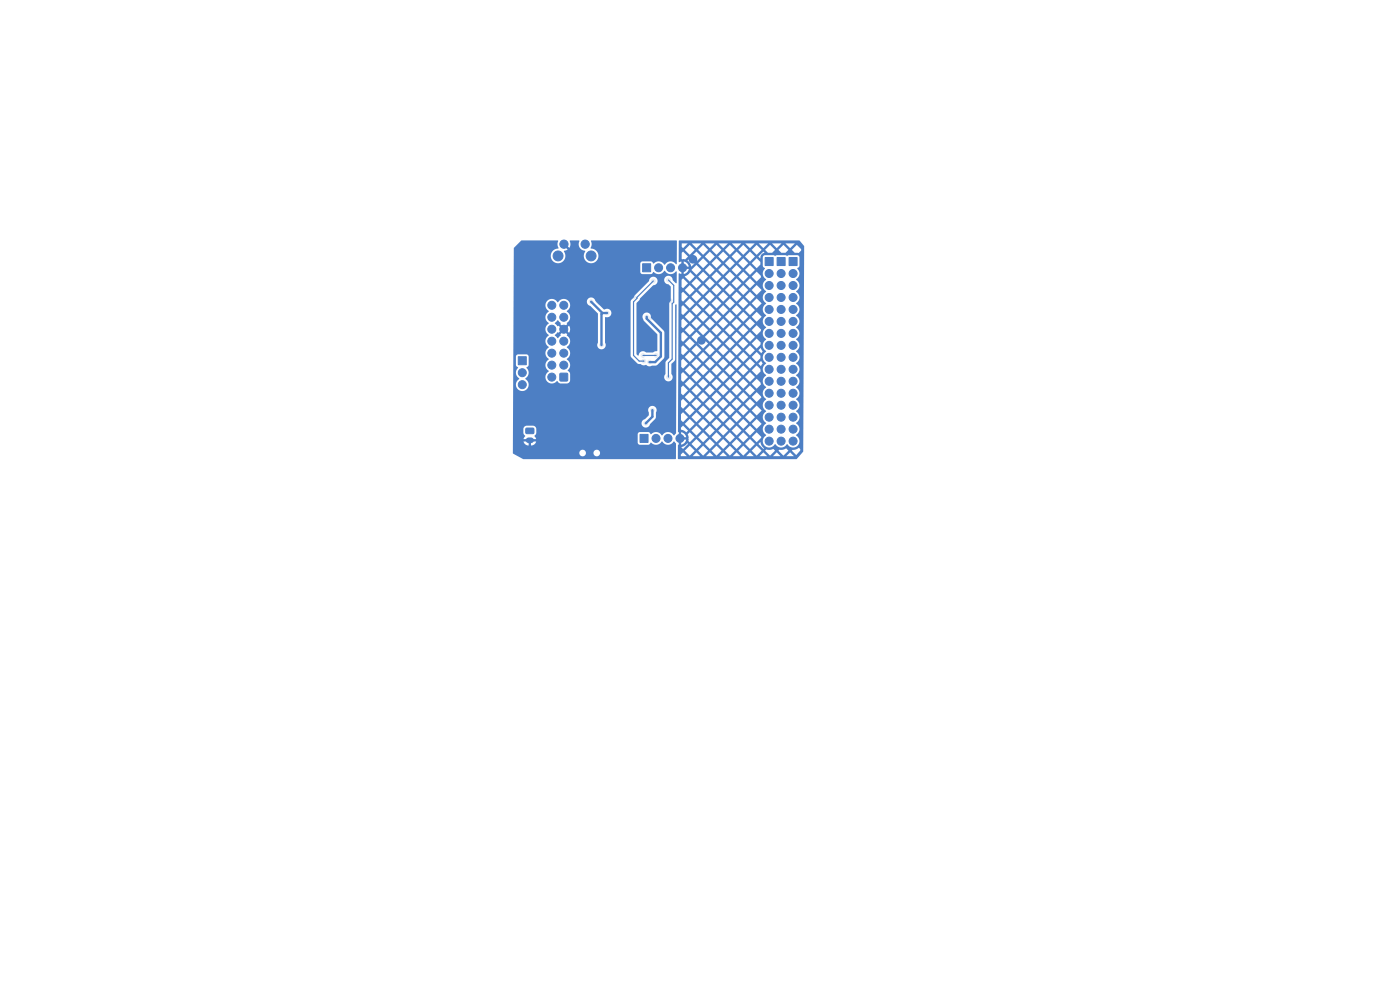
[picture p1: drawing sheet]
<svg xmlns="http://www.w3.org/2000/svg" width="297mm" height="210mm" viewBox="0 0 297 210" stroke-linecap="round" stroke-linejoin="round" font-family="sans-serif">
<g fill="#4d7fc4" stroke="#4d7fc4" stroke-width=".21">
<path d="M162.3 54.6h1.7v1.7h-1.7z"/>
<path d="M164.9 54.6h1.7v1.7h-1.7z"/>
<path d="M167.4 54.6h1.7v1.7h-1.7z"/>
<path d="M118.8 79.2h1.6v1.6h-1.6z"/>
<path d="M136.3 56h1.7v1.7h-1.7z"/>
<path d="M111.6 90.9l1.5-.1 .2 .3v.7l-.3 .2h-1.3l-.2-.3z"/>
<path d="M135.8 92.1h1.7v1.7h-1.7z"/>
<path d="M109.9 75.7h1.8v1.7h-1.8z"/>
<circle cx="163.2" cy="58" r=".85"/>
<circle cx="165.7" cy="58" r=".85"/>
<circle cx="168.2" cy="58" r=".85"/>
<circle cx="163.2" cy="60.6" r=".85"/>
<circle cx="165.7" cy="60.6" r=".85"/>
<circle cx="168.2" cy="60.6" r=".85"/>
<circle cx="163.2" cy="63.1" r=".85"/>
<circle cx="165.7" cy="63.1" r=".85"/>
<circle cx="168.2" cy="63.1" r=".85"/>
<circle cx="163.2" cy="65.6" r=".85"/>
<circle cx="165.7" cy="65.6" r=".85"/>
<circle cx="168.2" cy="65.6" r=".85"/>
<circle cx="163.2" cy="68.2" r=".85"/>
<circle cx="165.7" cy="68.2" r=".85"/>
<circle cx="168.2" cy="68.2" r=".85"/>
<circle cx="163.2" cy="70.7" r=".85"/>
<circle cx="165.7" cy="70.7" r=".85"/>
<circle cx="168.2" cy="70.7" r=".85"/>
<circle cx="163.2" cy="73.3" r=".85"/>
<circle cx="165.7" cy="73.3" r=".85"/>
<circle cx="168.2" cy="73.3" r=".85"/>
<circle cx="163.2" cy="75.8" r=".85"/>
<circle cx="165.7" cy="75.8" r=".85"/>
<circle cx="168.2" cy="75.8" r=".85"/>
<circle cx="163.2" cy="78.3" r=".85"/>
<circle cx="165.7" cy="78.3" r=".85"/>
<circle cx="168.2" cy="78.3" r=".85"/>
<circle cx="163.2" cy="80.9" r=".85"/>
<circle cx="165.7" cy="80.9" r=".85"/>
<circle cx="168.2" cy="80.9" r=".85"/>
<circle cx="163.2" cy="83.4" r=".85"/>
<circle cx="165.7" cy="83.4" r=".85"/>
<circle cx="168.2" cy="83.4" r=".85"/>
<circle cx="163.2" cy="86" r=".85"/>
<circle cx="165.7" cy="86" r=".85"/>
<circle cx="168.2" cy="86" r=".85"/>
<circle cx="163.2" cy="88.5" r=".85"/>
<circle cx="165.7" cy="88.5" r=".85"/>
<circle cx="168.2" cy="88.5" r=".85"/>
<circle cx="163.2" cy="91" r=".85"/>
<circle cx="165.7" cy="91" r=".85"/>
<circle cx="168.2" cy="91" r=".85"/>
<circle cx="163.2" cy="93.6" r=".85"/>
<circle cx="165.7" cy="93.6" r=".85"/>
<circle cx="168.2" cy="93.6" r=".85"/>
<circle cx="117.1" cy="80" r=".85"/>
<circle cx="119.6" cy="77.5" r=".85"/>
<circle cx="117.1" cy="77.5" r=".85"/>
<circle cx="119.6" cy="74.9" r=".85"/>
<circle cx="117.1" cy="74.9" r=".85"/>
<circle cx="119.6" cy="72.4" r=".85"/>
<circle cx="117.1" cy="72.4" r=".85"/>
<circle cx="119.6" cy="69.8" r=".85"/>
<circle cx="117.1" cy="69.8" r=".85"/>
<circle cx="119.6" cy="67.3" r=".85"/>
<circle cx="117.1" cy="67.3" r=".85"/>
<circle cx="119.6" cy="64.8" r=".85"/>
<circle cx="117.1" cy="64.8" r=".85"/>
<circle cx="139.7" cy="56.8" r=".85"/>
<circle cx="142.3" cy="56.8" r=".85"/>
<circle cx="144.8" cy="56.8" r=".85"/>
<circle cx="118.4" cy="54.3" r="1.05"/>
<circle cx="125.4" cy="54.3" r="1.05"/>
<circle cx="119.6" cy="51.8" r=".87"/>
<circle cx="124.1" cy="51.8" r=".87"/>
<circle cx="139.2" cy="93" r=".85"/>
<circle cx="141.7" cy="93" r=".85"/>
<circle cx="144.2" cy="93" r=".85"/>
<circle cx="110.8" cy="79.1" r=".85"/>
<circle cx="110.8" cy="81.6" r=".85"/>
</g>
<path d="M112.1 93.4h.6" fill="none" stroke="#4d7fc4" stroke-width="1.2"/>
<g fill="#ececec" stroke="#ececec" stroke-width=".21">
<circle cx="137.2" cy="67.2" r=".4"/>
<circle cx="137.8" cy="76.8" r=".4"/>
<circle cx="137" cy="89.8" r=".4"/>
<circle cx="138.4" cy="87" r=".4"/>
<circle cx="125.4" cy="64" r=".4"/>
<circle cx="127.6" cy="73.2" r=".4"/>
<circle cx="128.8" cy="66.4" r=".4"/>
<circle cx="129.6" cy="83.2" r=".4"/>
<circle cx="147" cy="55" r=".4"/>
<circle cx="148.8" cy="72.2" r=".4"/>
<circle cx="122.8" cy="92.4" r=".4"/>
<circle cx="126.4" cy="83.2" r=".4"/>
<circle cx="138.2" cy="67.4" r=".4"/>
<circle cx="136.6" cy="63.4" r=".4"/>
<circle cx="132.8" cy="68.2" r=".4"/>
<circle cx="132.8" cy="61" r=".4"/>
<circle cx="123" cy="87.6" r=".4"/>
<circle cx="142.2" cy="63.8" r=".4"/>
<circle cx="134.4" cy="63" r=".4"/>
<circle cx="132.2" cy="83.2" r=".4"/>
<circle cx="117.6" cy="93.4" r=".4"/>
<circle cx="138.6" cy="59.6" r=".4"/>
<circle cx="136.6" cy="76.6" r=".4"/>
<circle cx="141.8" cy="59.4" r=".4"/>
<circle cx="141.8" cy="80" r=".4"/>
<circle cx="136.4" cy="75.4" r=".4"/>
<circle cx="139.2" cy="75.4" r=".4"/>
</g>
<path d="M125.4 64l2.4 2.4M127.8 66.4l-.2 .2v6.6M127.8 66.4h1M137.2 67.2v.4l3 3v5l-1.2 1.2h-1.2M138.4 87v1.4l-1.4 1.4" fill="none" stroke="#4d7fc4" stroke-width=".5"/>
<path d="M138.6 59.6l-3.5 3.5v.2l-.7 .7v11.4l1.2 1.2h1M141.8 59.4l1.1 1.1v3.6l-.3 .3v11.8l-.8 .8v3M136.4 75.4h2.8" fill="none" stroke="#4d7fc4" stroke-width=".25"/>
<g fill="#4d7fc4">
<path d="M117.7 71l.6-.5 .2 .1 .6-.6 .4 .3-.7 .7 .1 .2-.5 .5-.7-.5z"/>
<path d="M117.7 68.5l.7-.6 .6 .6-.2 .2 .7 .7-.4 .3-.6-.6-.3 .1z"/>
<path d="M110.6 51h7.7l.1 .1a1.71 1.71 0 0 0 .1 1.6 1.59 1.59 0 0 0-1.6 1.9 1.59 1.59 0 0 0 2.2 1.1 1.59 1.59 0 0 0 .5-2.5l.8-.3-.6-.6 .3-.4 .7 .7a1.67 1.67 0 0 0 .1-1.6h2a1.52 1.52 0 0 0 .9 2.1l.4 .1a1.59 1.59 0 0 0 .5 2.5 1.59 1.59 0 0 0 2.3-1.2 1.59 1.59 0 0 0-1.7-1.8v-.2a1.68 1.68 0 0 0 .1-1.5h18.1l.1 .1v4.8l-.2 .2a1.48 1.48 0 0 0-2.4 .1 1.5 1.5 0 0 0-2.4-.3l-.5-.4h-2l-.3 .3v1.9l.4 .4 1.9 .1 .5-.5a1.51 1.51 0 0 0 2.4-.3 1.48 1.48 0 0 0 2.5 .2v2.4l-.1 .1-.7-.6a.92 .92 0 0 0-.9-1 .92 .92 0 0 0-.9 .9 .92 .92 0 0 0 1 .9l.4 .5v3l-.3 .6v11.5l-.8 .9v2.5a.92 .92 0 0 0-.1 1.3 .92 .92 0 0 0 1.4 0 .92 .92 0 0 0-.1-1.3v-2l.7-.8 .1-.3v-11.5l.3-.1-.1 27.3-.4 .5a1.48 1.48 0 0 0-2.6 0 1.5 1.5 0 0 0-2.4-.3l-.5-.5-1.8 .1-.4 .4v1.9l.2 .3h2.1l.4-.4a1.61 1.61 0 0 0 2.5-.3 1.48 1.48 0 0 0 2.5 0l.4 .5v3.2l-.1 .1h-32.3l-2.2-1.2h14.1a.71 .71 0 0 0 .7 .6 .71 .71 0 0 0 .7-.6l1.6 .1a.71 .71 0 0 0 1.2 .3 .71 .71 0 0 0-.3-1.2 .71 .71 0 0 0-.9 .8h-1.6v-.2a.71 .71 0 0 0-.8-.6 .71 .71 0 0 0-.6 .8h-14.1v-4.4h2.2l.4 .7-.4 .6h1.1v.6h-1l.1 .3 .4 .4 .5 .1v-.8h.6v.8a1.09 1.09 0 0 0 1.1-.8h-1.1v-.6h1l-.3-.6 .4-.7v-.9l-.3-.4-.4-.2h-1.5l-.5 .4-.1 1.1h-2.2v-2h27.3a.92 .92 0 0 0 .8 .9 .92 .92 0 0 0 1-.8l1.1-1.1 .2-1.3a.92 .92 0 0 0-.8-1.4 .92 .92 0 0 0-.8 1.4v.6l-.8 .8-.4 .2-.3 .7h-27.3l.1-8.2h.5a1.39 1.39 0 0 0 2.2 1.1 1.39 1.39 0 0 0-.2-2.4l.4-.3h3.9a1.36 1.36 0 0 0 .9 1.3 1.36 1.36 0 0 0 1.5-.4l.8 .5 1.5-.1 .4-.2 .2-.4-.1-1.5-.4-.7a1.46 1.46 0 0 0-.3-2.3 1.48 1.48 0 0 0 0-2.6 1.48 1.48 0 0 0 0-2.5l.2-.1-.7-.7 .4-.3 .6 .6a1.33 1.33 0 0 0 0-1.5l-.6 .6-.4-.3 .7-.7-.2-.2a1.48 1.48 0 0 0 0-2.5l.1-.1a1.35 1.35 0 0 0 .4-1.9h3.8l.3 .7 .4 .2 1.6 1.6v6.2a.92 .92 0 0 0 .8 1.4 .92 .92 0 0 0 .8-1.4v-5.4a.96 .96 0 0 0 1.3-1 .96 .96 0 0 0-1.5-.7l-1.7-1.6h7.3v11.5l1.4 1.6 .8 .2a1.12 1.12 0 0 0 1.1 .1l.1 .1a.96 .96 0 0 0 1.1 .1l1.2-.2 1.4-1.5 .1-5.3-.2-.5-2.7-2.7a.93 .93 0 0 0-1.3-1 .93 .93 0 0 0-.2 1.6l2.8 3v3.4l-.9 .4h-1.5a.97 .97 0 0 0-1-.2 .97 .97 0 0 0-.6 .8l-.4-.3v-10.8l.8-1 2.8-2.8a.91 .91 0 0 0 .9-1 .91 .91 0 0 0-1-.8 .91 .91 0 0 0-.8 1l-3.1 3-.8 1.3h-7.3l-.2-.2a.9 .9 0 0 0-1-.7 .9 .9 0 0 0-.8 .9h-3.8l-.1-.1a1.45 1.45 0 0 0-2.3 .2 1.41 1.41 0 0 0-2.2-.3 1.41 1.41 0 0 0 .3 2.3 1.49 1.49 0 0 0 0 2.5 1.49 1.49 0 0 0 0 2.5 1.49 1.49 0 0 0 0 2.6 1.49 1.49 0 0 0 0 2.5 1.49 1.49 0 0 0 0 2.6 1.59 1.59 0 0 0-.7 1.2l-3.9-.1a1.55 1.55 0 0 0-.1-2l.4-.4v-2.1l-.3-.2h-1.9l-.4 .4-.1 1.8 .5 .6a1.51 1.51 0 0 0 .3 2.4 1.59 1.59 0 0 0-.8 1.2h-.5l.1-28.9z"/>
<path d="M144 51.1l25.5-.1 1.1 1.2-.2 43.6-1.5 1.6h-25l-.1-.6h24.6l-.8-.8-.8 .8h-1.2l-.8-.8-.8 .8h-1.2l-.9-.8-.8 .8h-1.2l-.8-.8-.8 .8h-1.2l-.8-.8-.9 .8h-1.2l-.8-.8-.8 .8h-1.2l-.8-.8-.8 .8h-1.2l-.9-.8-.8 .8h-1.2l-.8-.8-.5 .4v.4h-.6v-1.2h1.5l1 1.1 1.1-1.1h.7l1.1 1.1 1-1.1h.7l1.1 1.1 1.1-1.1h.7l1 1.1 1.1-1.1h.7l1.1 1.1 1-1.1h.8l1 1.1 1.1-1.1h.7l1.1 1.1 1-1.1h.7l1.1 1.1 1.1-1.1h.7l.9 .9 .9-.9v-.3l-.3-.3-1.5 .6h-.7l-.5-.5-.8 .3h-.7l-.2 .2h-.7l-.4-.4-.8 .2-.6-.1-.3 .3h-.7l-1.1-1.1-1 1.1h-.8l-1-1.1-1.1 1.1h-.7l-1.1-1.1-1 1.1h-.7l-1.1-1.1-1.1 1.1h-.7l-1-1.1-1.1 1.1h-.7l-1.1-1.1-1 1.1h-1.5v-.7h.7l.4 .3 1.1-1h.7l1 1 1.1-1h.7l1.1 1 1-1h.8l1 1 1.1-1h.7l1.1 1 1-1h.7l1.1 1 1.1-1h.7l1 1 .2-.1-.5-.6-.3-.8-.4 .5h-.7l-1.1-1.1-1.1 1.1h-.7l-1-1.1-1.1 1.1h-.7l-1.1-1.1-1 1.1h-.8l-1-1.1-1.1 1.1h-.7l-1.1-1.1-1 1.1h-.7l-.2-.2-.9 .7-1.1 .2v-.5l.2-.1v-.9h.5v.9a1.35 1.35 0 0 0 1.1-1h-.9v-.6h.9l-.3-.6h.6l.2 .6-.1 .8 .3 .3 1.1-1h.7l1.1 1 1-1h.7l1.1 1 1.1-1h.7l1 1 1.1-1h.7l1.1 1 1-1h.8l1 1 .3-.2h1a1.41 1.41 0 0 0 1.1 1.3 1.41 1.41 0 0 0 1.6-.7 1.48 1.48 0 0 0 2.5 0 1.41 1.41 0 0 0 2.2 .3 1.41 1.41 0 0 0-.3-2.2 1.48 1.48 0 0 0 0-2.6 1.48 1.48 0 0 0 0-2.5 1.48 1.48 0 0 0 0-2.5 1.48 1.48 0 0 0 0-2.6 1.48 1.48 0 0 0 0-2.5 1.48 1.48 0 0 0 0-2.6 1.48 1.48 0 0 0 0-2.5 1.48 1.48 0 0 0 0-2.5 1.48 1.48 0 0 0 0-2.6 1.48 1.48 0 0 0 0-2.5 1.48 1.48 0 0 0 0-2.6 1.48 1.48 0 0 0 0-2.5 1.48 1.48 0 0 0 0-2.5 1.5 1.5 0 0 0 .2-2.4l.5-.5v-1.9l-.3-.3-1.9-.1-.4 .2-.4-.2h-1.8l-.4 .2-.3-.2h-1.8l-.5 .4v1.9l.5 .5a1.51 1.51 0 0 0 .2 2.4 1.49 1.49 0 0 0 0 2.6 1.49 1.49 0 0 0 0 2.5 1.49 1.49 0 0 0 0 2.5 1.49 1.49 0 0 0 0 2.6 1.49 1.49 0 0 0 0 2.5 1.49 1.49 0 0 0 0 2.6 1.49 1.49 0 0 0 0 2.5 1.49 1.49 0 0 0 0 2.5 1.49 1.49 0 0 0 0 2.6 1.49 1.49 0 0 0 0 2.5 1.49 1.49 0 0 0 0 2.6 1.49 1.49 0 0 0 0 2.5 1.49 1.49 0 0 0 0 2.5 1.59 1.59 0 0 0-.7 1.3h-1l.7-.9-1-1-1 1.1h-.8l-1-1.1-1.1 1.1h-.7l-1.1-1.1-1 1.1h-.7l-1.1-1.1-1.1 1.1h-.7l-1-1.1-1.1 1.1h-.7l-1.1-1.1-.4 .4h-.6l-.8-.4v.9h-.5v-.9l-.2-.1v-.5l1.1 .1 .7 .5 .4-.4h.7l1 1.1 1.1-1.1h.7l1.1 1.1 1-1.1h.8l1 1.1 1.1-1.1h.7l1.1 1.1 1-1.1h.7l1.1 1.1 1.1-1.1-1.1-1-1.1 1h-.7l-1-1-1.1 1h-.7l-1.1-1-1 1h-.8l-1-1-1.1 1h-.7l-1.1-1-1 1h-.7l-1.1-1-.4 .4v.4h-.7v-1.2h1.5l1 1.1 1.1-1.1h.7l1.1 1.1 1-1.1h.7l1.1 1.1 1.1-1.1h.7l1 1.1 1.1-1.1h.7l1.1 1.1 1-1.1h.8l1 1.1 1.1-1.1-1.1-1-1 1h-.8l-1-1-1.1 1h-.7l-1.1-1-1 1h-.7l-1.1-1-1.1 1h-.7l-1-1-1.1 1h-.7l-1.1-1-1 1h-1.5v-.8h.7l.4 .5 1.1-1.1h.7l1 1.1 1.1-1.1h.7l1.1 1.1 1-1.1h.8l1 1.1 1.1-1.1h.7l1.1 1.1 1-1.1h.7l1.1 1.1 1.1-1.1-1.1-1.1-1.1 1.1h-.7l-1-1.1-1.1 1.1h-.7l-1.1-1.1-1 1.1h-.8l-1-1.1-1.1 1.1h-.7l-1.1-1.1-1 1.1h-.7l-1.1-1.1-.4 .5v1.2h-.7v-2h1.5l1 1 1.1-1h.7l1.1 1 1-1h.7l1.1 1 1.1-1h.7l1 1 1.1-1h.7l1.1 1 1-1h.8l1 1 1.1-1-1.1-1.1-1 1.1h-.8l-1-1.1-1.1 1.1h-.7l-1.1-1.1-1 1.1h-.7l-1.1-1.1-1.1 1.1h-.7l-1-1.1-1.1 1.1h-.7l-1.1-1.1-1 1.1h-1.5v-.8h.7l.4 .4 1.1-1h.7l1 1 1.1-1h.7l1.1 1 1-1h.8l1 1 1.1-1h.7l1.1 1 1-1h.7l1.1 1 1.1-1-1.1-1.1-1.1 1.1h-.7l-1-1.1-1.1 1.1h-.7l-1.1-1.1-1 1.1h-.8l-1-1.1-1.1 1.1h-.7l-1.1-1.1-1 1.1h-.7l-1.1-1.1-.4 .4v1.3h-.7l.1-2.1h1.4l1 1.1 1.1-1.1h.7l1.1 1.1 1-1.1h.7l1.1 1.1 1.1-1.1h.7l1 1.1 1.1-1.1h.7l1.1 1.1 1-1.1h.8l1 1.1 1-1-1-1.1-1 1h-.8l-1-1-1.1 1h-.7l-1.1-1-1 1h-.7l-1.1-1-1.1 1h-.7l-1-1-1.1 1h-.7l-1.1-1-1 1h-1.4v-.7h.6l.4 .4 1.1-1.1h.7l1 1.1 1.1-1.1h.7l1.1 1.1 1-1.1h.8l1 1.1 1.1-1.1h.7l1.1 1.1 1-1.1h.7l1.1 1.1 1.1-1.1-1.1-1-1.1 1h-.7l-1-1-1.1 1h-.7l-1.1-1-1 1h-.8l-1-1-1.1 1h-.7l-1.1-1-1 1h-.7l-1.1-1-.4 .4v1.3h-.6v-2.1h1.4l1 1.1 1.1-1.1h.7l1.1 1.1 1-1.1h.7l1.1 1.1 1.1-1.1h.7l1 1.1 1.1-1.1h.7l1.1 1.1 1-1.1h.8l1 1.1 .9-1-.1-.4-.8-.8-1 1.1h-.8l-1-1.1-1.1 1.1h-.7l-1.1-1.1-1 1.1h-.7l-1.1-1.1-1.1 1.1h-.7l-1-1.1-1.1 1.1h-.7l-1.1-1.1-1 1.1h-1.4v-.8h.6l.4 .4 1.1-1h.7l1 1 1.1-1h.7l1.1 1 1-1h.8l1 1 1.1-1h.7l1.1 1 1-1h.7l1.1 1 1.1-1-1.1-1.1-1.1 1.1h-.7l-1-1.1-1.1 1.1h-.7l-1.1-1.1-1 1.1h-.8l-1-1.1-1.1 1.1h-.7l-1.1-1.1-1 1.1h-.7l-1.1-1.1-.4 .4v1.3h-.6v-2h1.4l1 1 1.1-1h.7l1.1 1 1-1h.7l1.1 1 1.1-1h.7l1 1 1.1-1h.7l1.1 1 1-1h.8l1 1 .9-.8-.1-.5-.8-.8-1 1.1h-.8l-1-1.1-1.1 1.1h-.7l-1.1-1.1-1 1.1h-.7l-1.1-1.1-1.1 1.1h-.7l-1-1.1-1.1 1.1h-.7l-1.1-1.1-1 1.1h-1.4v-.8h.6l.4 .4 1.1-1.1h.7l1 1.1 1.1-1.1h.7l1.1 1.1 1-1.1h.8l1 1.1 1.1-1.1h.7l1.1 1.1 1-1.1h.7l1.1 1.1 1.1-1.1h.7l.5 .6 .4-.6-.3-.6-.6 .6h-.7l-1.1-1-1.1 1h-.7l-1-1-1.1 1h-.7l-1.1-1-1 1h-.8l-1-1-1.1 1h-.7l-1.1-1-1 1h-.7l-1.1-1-.4 .4v1.3h-.6v-2.1h1.4l1 1.1 1.1-1.1h.7l1.1 1.1 1-1.1h.7l1.1 1.1 1.1-1.1h.7l1 1.1 1.1-1.1h.7l1.1 1.1 1-1.1h.8l1 1.1 .8-.8v-.5l-.8-.8-1 1h-.8l-1-1-1.1 1h-.7l-1.1-1-1 1h-.7l-1.1-1-1.1 1h-.7l-1-1-1.1 1h-.7l-1.1-1-1 1h-1.4v-.7h.6l.4 .4 1.1-1.1h.7l1 1.1 1.1-1.1h.7l1.1 1.1 1-1.1h.8l1 1.1 1.1-1.1h.7l1.1 1.1 1-1.1h.7l1.1 1.1 1.1-1.1h.7l.6 .6 .3-.4-.4-.7-.5 .5h-.7l-1.1-1.1-1.1 1.1h-.7l-1-1.1-1.1 1.1h-.7l-1.1-1.1-1 1.1h-.8l-1-1.1-1.1 1.1h-.7l-1.1-1.1-1 1.1h-.7l-1.1-1.1-.4 .4v1.4h-.6v-2.1h1.4l1 1 1.1-1h.7l1.1 1 1-1h.7l1.1 1 1.1-1h.7l1 1 1.1-1h.7l1.1 1 1-1h.8l1 1 .8-.8 .1-.4-.9-.9-1 1.1h-.8l-1-1.1-1.1 1.1h-.7l-1.1-1.1-1 1.1h-.7l-1.1-1.1-1.1 1.1h-.7l-.5-.5a.97 .97 0 0 1-1.6 .5h-.7l-1.1-1.1-1 1.1h-1.4v-.7h.6l.4 .3 1.1-1h.7l1 1 .3-.7 .3-.3h1.2l1.1 1 1-1h.8l1 1 1.1-1h.7l1.1 1 1-1h.7l1.1 1 1.1-1-1.1-1.1-1.1 1.1h-.7l-1-1.1-1.1 1.1h-.7l-1.1-1.1-1 1.1h-.8l-1-1.1-1.1 1.1h-1.2l.3-.2-.9-.9-1 1.1h-.7l-1.1-1.1-.4 .4v1.4h-.6v-2.2h1.4l1 1.1 1.1-1.1h.7l1.1 1.1 1-1.1h.7l1.1 1.1 1.1-1.1h.7l1 1.1 1.1-1.1h.7l1.1 1.1 1-1.1h.8l1 1.1 .9-.9 .1-.3-1-.9-1 1h-.8l-1-1-1.1 1h-.7l-1.1-1-1 1h-.7l-1.1-1-1.1 1h-.7l-1-1-1.1 1h-.7l-1.1-1-1 1h-1.4v-.7h.7l.3 .4 1.1-1.1h.7l1 1.1 1.1-1.1h.7l1.1 1.1 1-1.1h.8l1 1.1 1.1-1.1h.7l1.1 1.1 1-1.1h.7l1.1 1.1 1.1-1.1-1.1-1-1.1 1h-.7l-1-1-1.1 1h-.7l-1.1-1-1 1h-.8l-1-1-1.1 1h-.7l-1.1-1-1 1h-.7l-1.1-1-.3 .3v1.4h-.7v-2.1h1.4l1 1.1 1.1-1.1h.7l1.1 1.1 1-1.1h.7l1.1 1.1 1.1-1.1h.7l1 1.1 1.1-1.1h.7l1.1 1.1 1-1.1h.8l1 1.1 1.1-1.1-1.1-1.1-1 1.1h-.8l-1-1.1-1.1 1.1h-.7l-1.1-1.1-1 1.1h-.7l-1.1-1.1-1.1 1.1h-.7l-1-1.1-1.1 1.1h-.7l-1.1-1.1-1 1.1h-1.4v-.7h.7l.3 .3 1.1-1h.7l1 1 1.1-1h.7l1.1 1 1-1h.8l1 1 1.1-1h.7l1.1 1 1-1h.7l1.1 1 1.1-1-1.1-1.1-1.1 1.1h-.7l-1-1.1-1.1 1.1h-.7l-1.1-1.1-1 1.1h-.8l-1-1.1-1.1 1.1h-.7l-1.1-1.1-1 1.1h-.7l-1.1-1.1-.3 .4v1.4h-.7v-2.1h1.4l1 1 1.1-1h.7l1.1 1 1-1h.7l1.1 1 1.1-1h.7l1 1 1.1-1h.7l1.1 1 1-1h.8l1 1 1.1-1-1.1-1.1-1 1.1h-.8l-1-1.1-1.1 1.1h-.7l-1.1-1.1-1 1.1h-.7l-1.1-1.1-1.1 1.1h-.7l-1-1.1-1.1 1.1h-.7l-1.1-1.1-1 1.1h-1.4v-.7h.7l.3 .3 1.1-1.1h.7l1 1.1 1.1-1.1h.7l1.1 1.1 1-1.1h.8l1 1.1 1.1-1.1h.7l1.1 1.1 1-1.1h.7l1.1 1.1 1.1-1.1-1.1-1-1.1 1h-.7l-1-1-1.1 1h-.7l-1.1-1-1 1h-.8l-1-1-1.1 1h-.7l-1.1-1-1 1h-.7l-1.1-1-.3 .3v1.5h-.7l.1-2.2h1.3l1 1.1 1.1-1.1h.7l1.1 1.1 1-1.1h.7l1.1 1.1 1.1-1.1h.7l1 1.1 1.1-1.1h.7l1.1 1.1 1-1.1h.8l1 1.1 1.1-1.1-1.1-1-1 1h-.8l-1-1-1.1 1h-.7l-1.1-1-1 1h-.7l-1.1-1-1.1 1h-.7l-1-1-1.1 1h-.7l-1.1-1-1 1h-1.3v-.7h.6l.3 .4 1.1-1.1h.7l1 1.1 1.1-1.1h.7l1.1 1.1 1-1.1h.8l1 1.1 1.1-1.1h.7l1.1 1.1 1-1.1h.7l1.1 1.1 1.1-1.1-1.1-1.1-1.1 1.1h-.7l-1-1.1-1.1 1.1h-.7l-1.1-1.1-1 1.1h-.8l-1-1.1-1.1 1.1h-.7l-1.1-1.1-1 1.1h-.7l-1.1-1.1-.3 .3v1.5h-.6v-2.1h1.3l1 1 1.1-1h.7l1.1 1 1-1h.7l1.1 1 1.1-1h.7l1 1 1.1-1h.7l1.1 1 1-1h.8l1 1 1-.9-.1-.3-.9-.9-1 1.1h-.8l-1-1.1-1.1 1.1h-.7l-1.1-1.1-1 1.1h-.7l-1.1-1.1-1.1 1.1h-.7l-1-1.1-1.1 1.1h-.7l-1-1-.4 .5-.7 .5h-1.3v-.7l.5 .1v-.9h.6v.9a1.35 1.35 0 0 0 1-.8h.6l1 1 1.1-1h.7l1.1 1 1-1h.8l1 1 1.1-1h.7l1.1 1 1-1h.7l1.1 1 1.1-1-1.1-1.1-1.1 1.1h-.7l-1-1.1-1.1 1.1h-.7l-1.1-1.1-1 1.1h-.8l-1-1.1-1.1 1.1h-.7l-1.1-1.1-1 1.1h-.6v-.3h-.9v-.4h.9a1.35 1.35 0 0 0-1-1.1v.9h-.6v-.9l-.4 .1-.1-.3h1.8l.6 .6 .3 .7 .7-.8h.7l1.1 1.1 1-1.1h.7l1.1 1.1 1.1-1.1h.7l1 1.1 1.1-1.1h.7l1.1 1.1 1-1.1h.8l1 1.1 .8-.8v-.5l-.8-.8-1 1h-.8l-1-1-1.1 1h-.7l-1.1-1-1 1h-.7l-1.1-1-1.1 1h-.7l-1-1-1.1 1h-.7a.92 .92 0 0 1-1.3-.8l-.3 .3h-1.8v-.3h1.4l.6-.6-.4-.3h1.6a.92 .92 0 0 1 .6 1.3l1-1h.7l1.1 1.1 1-1.1h.8l1 1.1 1.1-1.1h.7l1.1 1.1 1-1.1h.7l1.1 1.1 1.1-1.1h.7l.4 .5 .2-.8 .7-.5-.3-.2-1 1h-.7l-1.1-1-1.1 1h-.7l-1-1-1.1 1h-.7l-1.1-1-1 1h-.8l-1-1-1.1 1h-.7l-1.1-1-.7 .7h-1.4l-.7-.7-.3 .2v1.4h-.6v-2h1.3l1 1.1 1.1-1.1h.7l1.1 1.1 1-1.1h.7l1.1 1.1 1.1-1.1h.7l1 1.1 1.1-1.1h.7l1.1 1.1 1-1.1h.8l1 1.1 1.1-1.1h.7l.6 .6h.9l.6-.6h.7l.7 .6h.8l.7-.6h.7l.6 .6 .8 .1 .6-.6v-.2l-1-1-1 1.1h-.7l-1.1-1.1-1.1 1.1h-.7l-1-1.1-1.1 1.1h-.7l-1.1-1.1-1 1.1h-.8l-1-1.1-1.1 1.1h-.7l-1.1-1.1-1 1.1h-.7l-1.1-1.1-1.1 1.1h-.7l-1-1.1-1.1 1.1h-.7l-1.1-1.1-1 1.1h-1.3v-.6h.6l.3 .2 1-1h.8l1 1 1.1-1h.8l1 1 1-1h.8l1 1 1-1h.9l1 1 1-1h.8l1 1 1-1h.8l1 1 1.1-1h.8l1 1 1-1h.8l1 1 1-1h-24v.8h-.6z"/>
</g>
</svg>
